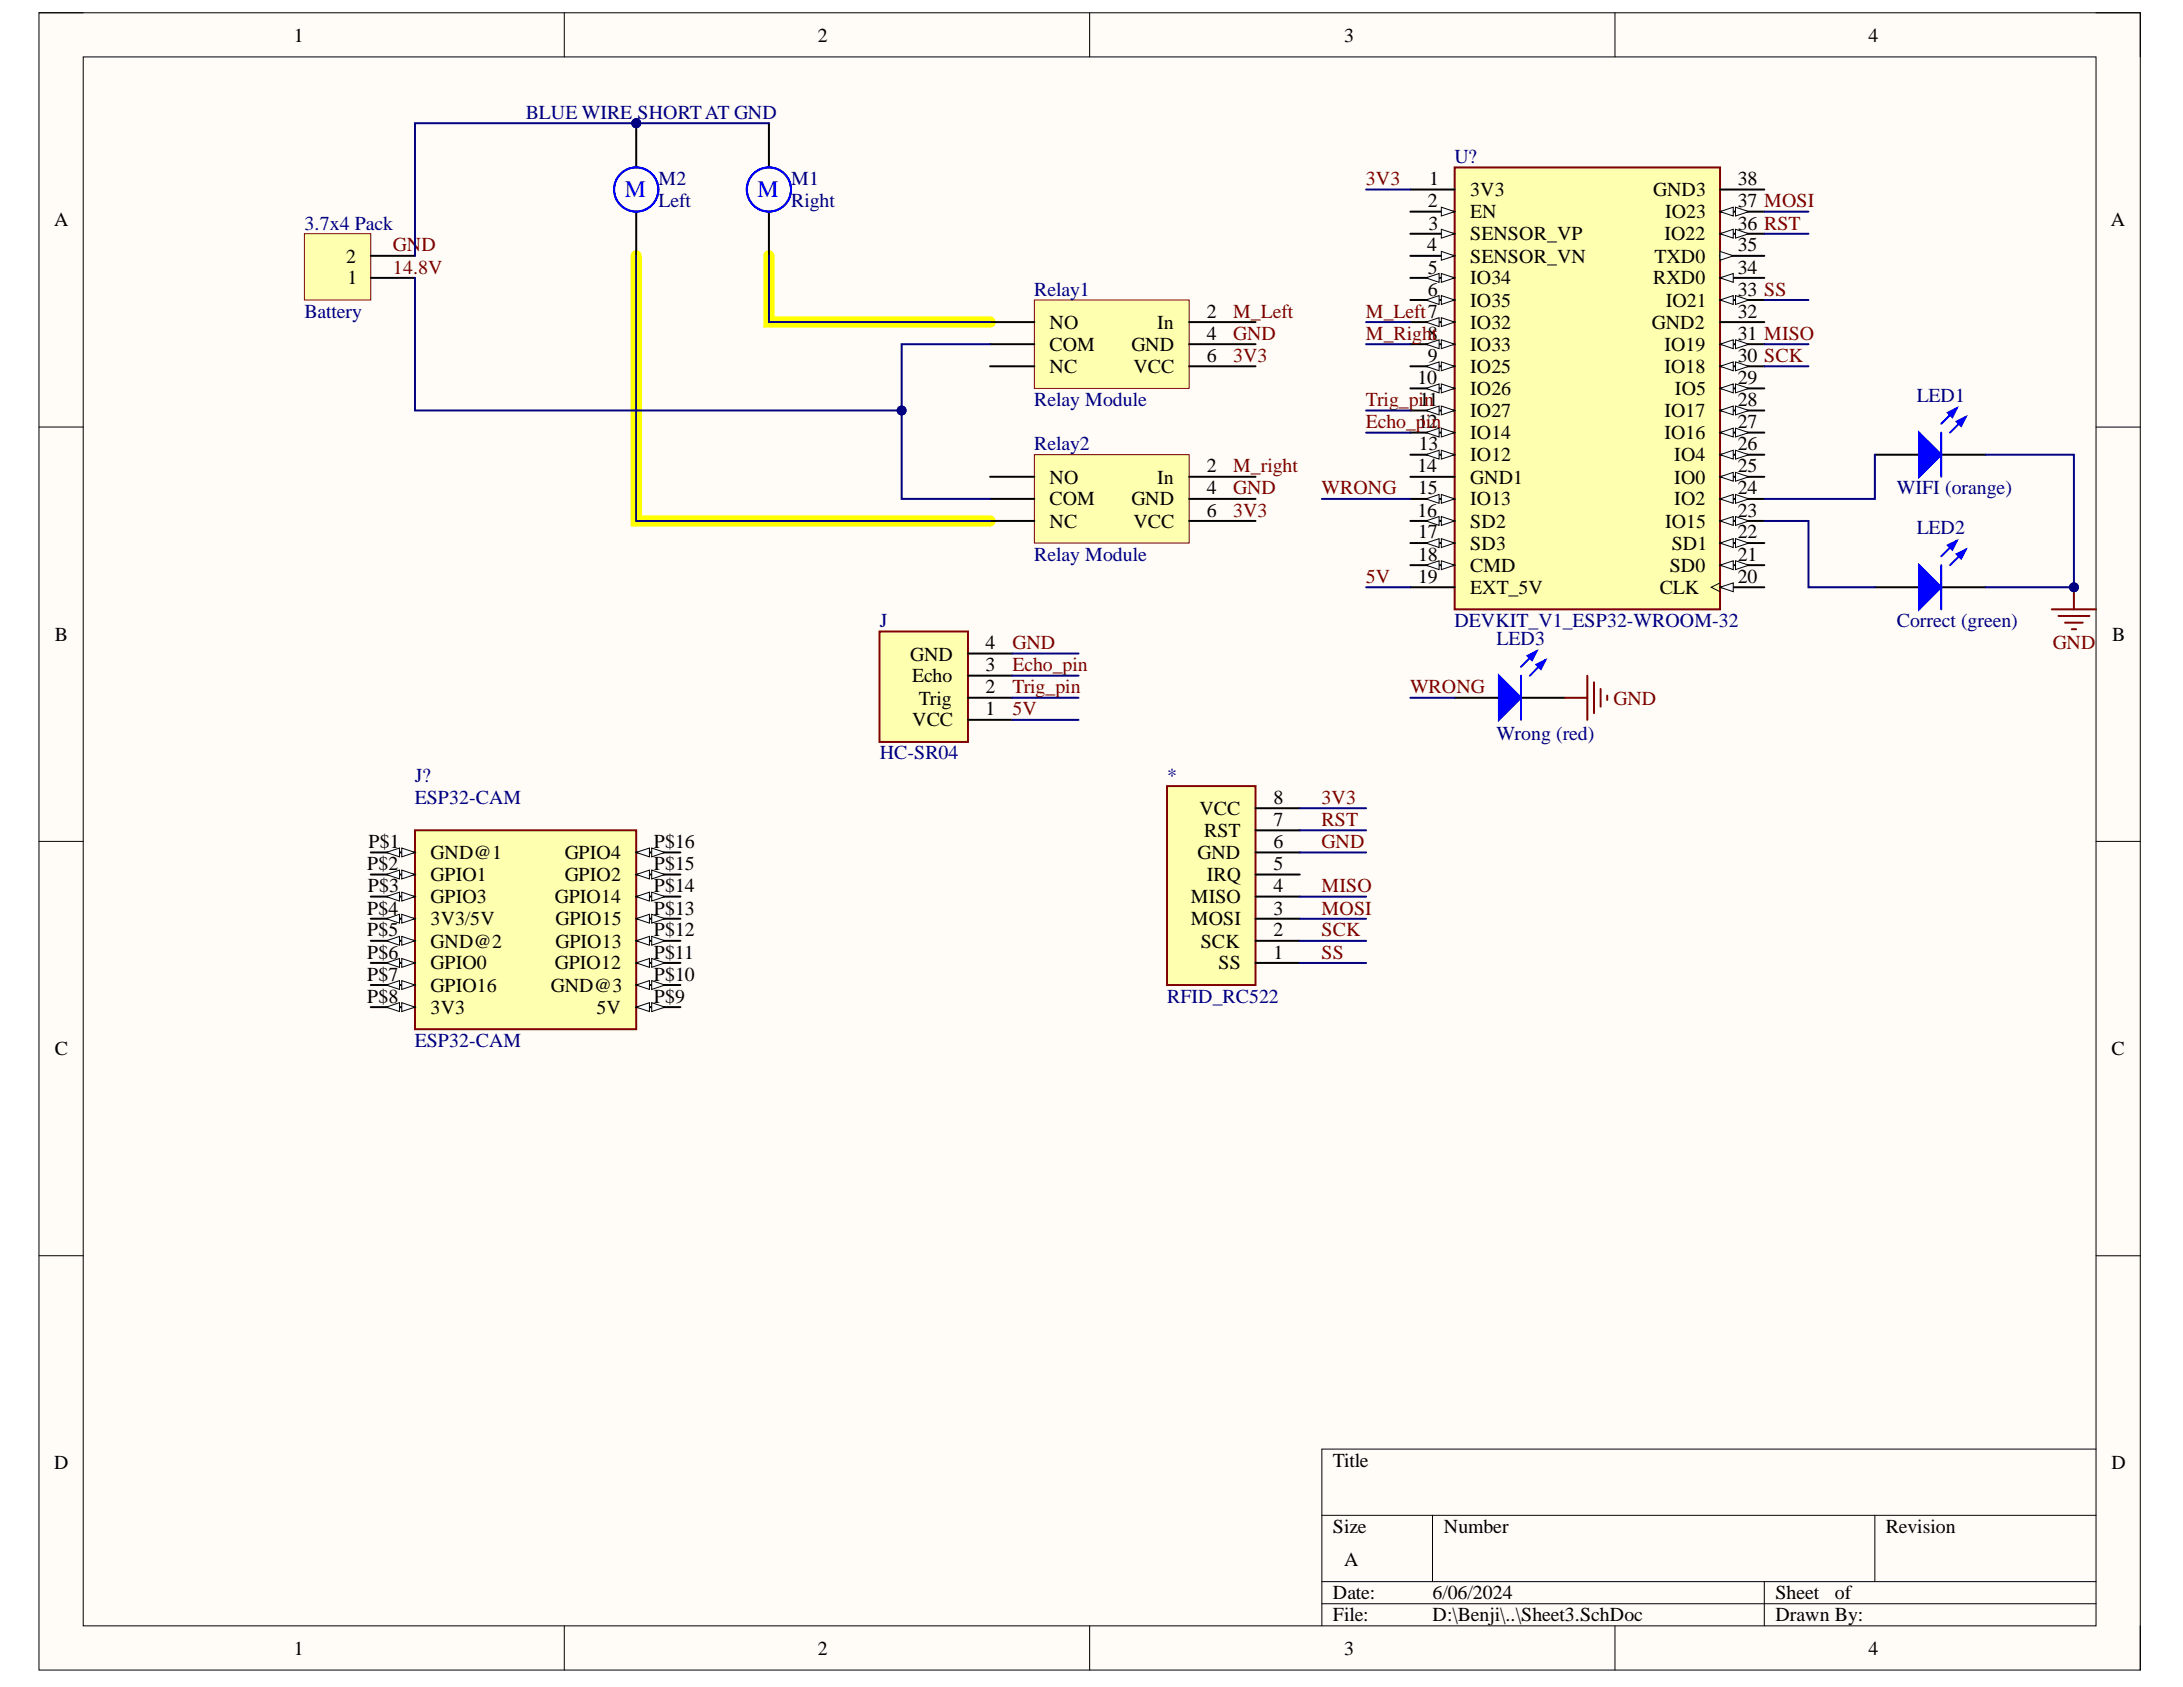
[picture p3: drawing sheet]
<svg xmlns="http://www.w3.org/2000/svg" width="279mm" height="216mm" viewBox="0 0 279 216" stroke-linecap="round" stroke-linejoin="round" font-family="sans-serif">
<defs><g id="words">
<g font-size="3" fill="#00f">
<text x="80" y="25.2">M</text>
<text x="97" y="25.2">M</text>
</g>
<g font-size="2.5">
<text x="37.6" y="5.3">1</text>
<text x="104.7" y="5.3">2</text>
<text x="172" y="5.3">3</text>
<text x="239.1" y="5.3">4</text>
<text x="182.9" y="23.7">1</text>
<text x="222.4" y="23.7">38</text>
<text x="6.9" y="29">A</text>
<text x="182.8" y="26.5">2</text>
<text x="182.8" y="29.4">3</text>
<text x="188.2" y="25.1">3V3</text>
<text x="188.2" y="28">EN</text>
<text x="211.6" y="25.1">GND3</text>
<text x="213.1" y="28">IO23</text>
<text x="222.4" y="26.5">37 MOSI</text>
<text x="222.4" y="29.4">36 RST</text>
<text x="270.2" y="29">A</text>
<text x="44.3" y="33.6">2</text>
<text x="182.7" y="32.2">4</text>
<text x="182.8" y="35">5</text>
<text x="188.2" y="30.7">SENSOR_VP</text>
<text x="188.2" y="33.6">SENSOR_VN</text>
<text x="211.8" y="33.6">TXD0</text>
<text x="213" y="30.7">IO22</text>
<text x="222.4" y="32.2">35</text>
<text x="222.4" y="35">34</text>
<text x="44.5" y="36.4">1</text>
<text x="154.4" y="40.7">2</text>
<text x="182.8" y="37.8">6</text>
<text x="188.2" y="36.4">IO34</text>
<text x="188.2" y="39.3">IO35</text>
<text x="211.6" y="36.4">RXD0</text>
<text x="213.2" y="39.3">IO21</text>
<text x="222.4" y="37.8">33 SS</text>
<text x="222.4" y="40.7">32</text>
<text x="134.3" y="42.1">NO</text>
<text x="134.3" y="47.7">NC</text>
<text x="134.3" y="44.9">COM</text>
<text x="144.8" y="44.9">GND</text>
<text x="145.1" y="47.7">VCC</text>
<text x="148.1" y="42.1">In</text>
<text x="154.4" y="46.4">6</text>
<text x="154.4" y="43.5">4</text>
<text x="182.8" y="43.5">8</text>
<text x="182.8" y="46.4">9</text>
<text x="188.2" y="42.1">IO32</text>
<text x="188.2" y="44.9">IO33</text>
<text x="188.2" y="47.7">IO25</text>
<text x="211.4" y="42.1">GND2</text>
<text x="213" y="44.9">IO19</text>
<text x="213" y="47.7">IO18</text>
<text x="222.4" y="43.5">31 MISO</text>
<text x="222.4" y="46.4">30 SCK</text>
<text x="181.4" y="49.1">10</text>
<text x="188.2" y="50.6">IO26</text>
<text x="188.2" y="53.4">IO27</text>
<text x="213" y="53.4">IO17</text>
<text x="214.4" y="50.6">IO5</text>
<text x="222.4" y="49.1">29</text>
<text x="222.4" y="51.9">28</text>
<text x="181.5" y="54.8">12</text>
<text x="181.6" y="57.6">13</text>
<text x="188.2" y="56.2">IO14</text>
<text x="188.2" y="59">IO12</text>
<text x="213" y="56.2">IO16</text>
<text x="214.3" y="59">IO4</text>
<text x="222.4" y="54.8">27</text>
<text x="222.4" y="57.6">26</text>
<text x="134.3" y="61.9">NO</text>
<text x="134.3" y="64.7">COM</text>
<text x="144.8" y="64.7">GND</text>
<text x="148.1" y="61.9">In</text>
<text x="154.4" y="63.3">4</text>
<text x="154.4" y="60.5">2</text>
<text x="181.4" y="60.5">14</text>
<text x="181.5" y="63.3">15</text>
<text x="188.2" y="61.9">GND1</text>
<text x="188.2" y="64.7">IO13</text>
<text x="214.3" y="61.9">IO0</text>
<text x="214.3" y="64.7">IO2</text>
<text x="222.4" y="60.5">25</text>
<text x="222.4" y="63.3">24</text>
<text x="134.3" y="67.6">NC</text>
<text x="145.1" y="67.6">VCC</text>
<text x="154.4" y="66.1">6</text>
<text x="181.4" y="66.1">16</text>
<text x="181.5" y="68.9">17</text>
<text x="181.5" y="71.8">18</text>
<text x="188.2" y="67.6">SD2</text>
<text x="188.2" y="70.3">SD3</text>
<text x="213.1" y="67.6">IO15</text>
<text x="214" y="70.3">SD1</text>
<text x="222.4" y="66.1">23</text>
<text x="222.4" y="68.9">22</text>
<text x="222.4" y="71.8">21</text>
<text x="181.5" y="74.6">19</text>
<text x="188.2" y="73.2">CMD</text>
<text x="188.2" y="76">EXT_5V</text>
<text x="212.4" y="76">CLK</text>
<text x="213.7" y="73.2">SD0</text>
<text x="222.4" y="74.6">20</text>
<text x="7" y="82">B</text>
<text x="126.1" y="83.1">4</text>
<text x="270.3" y="82">B</text>
<text x="116.5" y="84.5">GND</text>
<text x="116.7" y="87.3">Echo</text>
<text x="126.1" y="88.8">2</text>
<text x="126.1" y="85.9">3</text>
<text x="116.7" y="93">VCC</text>
<text x="117.6" y="90.2">Trig</text>
<text x="126.1" y="91.5">1</text>
<text x="153.5" y="104.3">VCC</text>
<text x="154.1" y="107.2">RST</text>
<text x="163" y="105.7">7</text>
<text x="163" y="102.9">8</text>
<text x="47" y="111.4">P$2</text>
<text x="47.2" y="108.5">P$1</text>
<text x="55.1" y="109.9">GND@1</text>
<text x="55.1" y="112.7">GPIO1</text>
<text x="72.3" y="109.9">GPIO4</text>
<text x="72.3" y="112.7">GPIO2</text>
<text x="83.7" y="108.5">P$16</text>
<text x="83.7" y="111.4">P$15</text>
<text x="153.3" y="109.9">GND</text>
<text x="154.4" y="112.7">IRQ</text>
<text x="163" y="111.4">5</text>
<text x="163" y="108.5">6</text>
<text x="47" y="117">P$4</text>
<text x="47" y="119.8">P$5</text>
<text x="47.1" y="114.2">P$3</text>
<text x="55.1" y="115.6">GPIO3</text>
<text x="55.1" y="118.4">3V3/5V</text>
<text x="71" y="115.6">GPIO14</text>
<text x="71.1" y="118.4">GPIO15</text>
<text x="83.7" y="114.2">P$14</text>
<text x="83.7" y="117">P$13</text>
<text x="83.7" y="119.8">P$12</text>
<text x="152.4" y="118.4">MOSI</text>
<text x="152.4" y="115.6">MISO</text>
<text x="163" y="119.8">2</text>
<text x="163" y="117">3</text>
<text x="163" y="114.2">4</text>
<text x="47" y="122.7">P$6</text>
<text x="47" y="125.5">P$7</text>
<text x="55.1" y="121.3">GND@2</text>
<text x="55.1" y="124.1">GPIO0</text>
<text x="71" y="124.1">GPIO12</text>
<text x="71.1" y="121.3">GPIO13</text>
<text x="83.7" y="122.7">P$11</text>
<text x="83.7" y="125.5">P$10</text>
<text x="153.7" y="121.3">SCK</text>
<text x="156" y="124.1">SS</text>
<text x="163" y="122.7">1</text>
<text x="47" y="128.4">P$8</text>
<text x="55.1" y="126.9">GPIO16</text>
<text x="55.1" y="129.7">3V3</text>
<text x="70.5" y="126.9">GND@3</text>
<text x="76.3" y="129.7">5V</text>
<text x="83.7" y="128.4">P$9</text>
<text x="7" y="135">C</text>
<text x="270.3" y="135">C</text>
<text x="6.9" y="188.1">D</text>
<text x="170.6" y="187.7">Title</text>
<text x="270.3" y="188.1">D</text>
<text x="170.6" y="196.2">Size</text>
<text x="184.8" y="196.2">Number</text>
<text x="241.3" y="196.2">Revision</text>
<text x="172" y="200.5">A</text>
<text x="170.6" y="204.7">Date:</text>
<text x="170.6" y="207.5">File:</text>
<text x="183.4" y="204.7">6/06/2024</text>
<text x="183.4" y="207.5">D:\Benji\..\Sheet3.SchDoc</text>
<text x="227.2" y="204.7">Sheet</text>
<text x="227.2" y="207.5">Drawn By:</text>
<text x="234.8" y="204.7">of</text>
<text x="37.6" y="211.8">1</text>
<text x="104.7" y="211.8">2</text>
<text x="172" y="211.8">3</text>
<text x="239.1" y="211.8">4</text>
</g>
<g font-size="2.5" fill="#000080">
<text x="67.3" y="15.2">BLUE WIRE SHORTAT GND</text>
<text x="84.3" y="23.7">M2</text>
<text x="101.3" y="23.7">M1</text>
<text x="186.1" y="20.9">U?</text>
<text x="39" y="29.4">3.7x4 Pack</text>
<text x="84.3" y="26.5">Left</text>
<text x="101.3" y="26.5">Right</text>
<text x="39" y="40.7">Battery</text>
<text x="132.4" y="37.8">Relay1</text>
<text x="132.4" y="51.9">Relay Module</text>
<text x="245.3" y="51.4">LED1</text>
<text x="132.4" y="57.6">Relay2</text>
<text x="242.8" y="63.3">WIFI (orange)</text>
<text x="132.4" y="71.8">Relay Module</text>
<text x="245.3" y="68.4">LED2</text>
<text x="112.6" y="80.2">J</text>
<text x="186.1" y="80.2">DEVKIT_V1_ESP32-WROOM-32</text>
<text x="191.6" y="82.5">LED3</text>
<text x="242.8" y="80.2">Correct (green)</text>
<text x="191.6" y="94.7">Wrong (red)</text>
<text x="53.1" y="100.1">J?</text>
<text x="112.6" y="97.2">HC-SR04</text>
<text x="149.4" y="100.1">*</text>
<text x="53.1" y="102.9">ESP32-CAM</text>
<text x="149.4" y="128.4">RFID_RC522</text>
<text x="53.1" y="134">ESP32-CAM</text>
</g>
<g font-size="2.5" fill="#800000">
<text x="174.8" y="23.7">3V3</text>
<text x="50.3" y="32.2">GND</text>
<text x="50.3" y="35">14.8V</text>
<text x="157.8" y="40.7">M_Left</text>
<text x="174.8" y="40.7">M_Left7</text>
<text x="157.8" y="43.5">GND</text>
<text x="157.8" y="46.4">3V3</text>
<text x="174.8" y="43.5">M_Right</text>
<text x="174.8" y="51.9">Trig_pi1n1</text>
<text x="174.8" y="54.8">Echo_pin</text>
<text x="157.8" y="63.3">GND</text>
<text x="157.8" y="60.5">M_right</text>
<text x="169.2" y="63.3">WRONG</text>
<text x="157.8" y="66.1">3V3</text>
<text x="174.8" y="74.6">5V</text>
<text x="129.6" y="83.1">GND</text>
<text x="262.7" y="83.1">GND</text>
<text x="129.6" y="88.8">Trig_pin</text>
<text x="129.6" y="85.9">Echo_pin</text>
<text x="180.5" y="88.8">WRONG</text>
<text x="129.6" y="91.5">5V</text>
<text x="206.5" y="90.2">GND</text>
<text x="169.2" y="102.9">3V3</text>
<text x="169.2" y="105.7">RST</text>
<text x="169.2" y="108.5">GND</text>
<text x="169.2" y="114.2">MISO</text>
<text x="169.2" y="117">MOSI</text>
<text x="169.2" y="119.8">SCK</text>
<text x="169.2" y="122.7">SS</text>
</g>
</g></defs>
<path d="M5 1.6h268.9v212.1h-268.9z" fill-rule="evenodd" fill="#fffcf8"/>
<path d="M5 1.6h268.9v212.1h-268.9z" fill="none" stroke="#000" stroke-width=".13"/>
<path d="M10.7 7.3h257.6v200.8h-257.6z" fill-rule="evenodd" fill="#fffcf8"/>
<g fill="none" stroke="#000" stroke-width=".13">
<path d="M5 1.6h5.7M10.7 7.3h257.6v200.8h-257.6zM72.2 1.6v5.7M139.5 1.6v5.7M206.7 1.6v5.7M268.3 1.6h5.6v5.7M5 54.7h5.7M268.3 54.7h5.6M5 107.7h5.7M268.3 107.7h5.6M5 160.7h5.7M268.3 160.7h5.6"/>
<path d="M169.2 193.9h99.1M183.3 193.9v8.5M240 193.9v8.5M268.3 185.5h-99.1v22.6M72.2 208.1v5.6M139.5 208.1v5.6M169.2 202.4h99.1M169.2 205.2h99.1M206.7 208.1v5.6M225.8 202.4v5.7M273.9 208.1v5.6"/>
</g>
<path d="M81.4 32.7v34h45.3M98.4 32.7v8.5h28.3" fill="none" stroke="#ff0" stroke-width="1.4"/>
<path d="M53.1 106.3h28.3v25.4h-28.3z" fill-rule="evenodd" fill="#ffffb0"/>
<path d="M53.1 106.3h28.3v25.4h-28.3z" fill="none" stroke="#800000" stroke-width=".25"/>
<path d="M47.5 109.1h5.6" fill="none" stroke="#000" stroke-width=".25"/>
<path d="M51.4 108.5l1.7 .6-1.7 .6z" fill="#f8fcff"/>
<path d="M51.4 108.5l1.7 .6-1.7 .6z" fill="none" stroke="#000" stroke-width=".13"/>
<path d="M49.4 109.1l1.7-.6v1.2z" fill="#f8fcff"/>
<path d="M49.4 109.1l1.7-.6v1.2z" fill="none" stroke="#000" stroke-width=".13"/>
<path d="M47.5 111.9h5.6" fill="none" stroke="#000" stroke-width=".25"/>
<path d="M51.4 111.4l1.7 .5-1.7 .6z" fill="#f8fcff"/>
<path d="M51.4 111.4l1.7 .5-1.7 .6z" fill="none" stroke="#000" stroke-width=".13"/>
<path d="M49.4 111.9l1.7-.5v1.1z" fill="#f8fcff"/>
<path d="M49.4 111.9l1.7-.5v1.1z" fill="none" stroke="#000" stroke-width=".13"/>
<path d="M47.5 114.7h5.6" fill="none" stroke="#000" stroke-width=".25"/>
<path d="M51.4 114.2l1.7 .5-1.7 .6z" fill="#f8fcff"/>
<path d="M51.4 114.2l1.7 .5-1.7 .6z" fill="none" stroke="#000" stroke-width=".13"/>
<path d="M49.4 114.7l1.7-.5v1.1z" fill="#f8fcff"/>
<path d="M49.4 114.7l1.7-.5v1.1z" fill="none" stroke="#000" stroke-width=".13"/>
<path d="M47.5 117.6h5.6" fill="none" stroke="#000" stroke-width=".25"/>
<path d="M51.4 117l1.7 .6-1.7 .5z" fill="#f8fcff"/>
<path d="M51.4 117l1.7 .6-1.7 .5z" fill="none" stroke="#000" stroke-width=".13"/>
<path d="M49.4 117.6l1.7-.6v1.1z" fill="#f8fcff"/>
<path d="M49.4 117.6l1.7-.6v1.1z" fill="none" stroke="#000" stroke-width=".13"/>
<path d="M47.5 120.4h5.6" fill="none" stroke="#000" stroke-width=".25"/>
<path d="M51.4 119.8l1.7 .6-1.7 .6z" fill="#f8fcff"/>
<path d="M51.4 119.8l1.7 .6-1.7 .6z" fill="none" stroke="#000" stroke-width=".13"/>
<path d="M49.4 120.4l1.7-.6v1.2z" fill="#f8fcff"/>
<path d="M49.4 120.4l1.7-.6v1.2z" fill="none" stroke="#000" stroke-width=".13"/>
<path d="M47.5 123.2h5.6" fill="none" stroke="#000" stroke-width=".25"/>
<path d="M51.4 122.7l1.7 .5-1.7 .6z" fill="#f8fcff"/>
<path d="M51.4 122.7l1.7 .5-1.7 .6z" fill="none" stroke="#000" stroke-width=".13"/>
<path d="M49.4 123.2l1.7-.5v1.1z" fill="#f8fcff"/>
<path d="M49.4 123.2l1.7-.5v1.1z" fill="none" stroke="#000" stroke-width=".13"/>
<path d="M47.5 126.1h5.6" fill="none" stroke="#000" stroke-width=".25"/>
<path d="M51.4 125.5l1.7 .6-1.7 .5z" fill="#f8fcff"/>
<path d="M51.4 125.5l1.7 .6-1.7 .5z" fill="none" stroke="#000" stroke-width=".13"/>
<path d="M49.4 126.1l1.7-.6v1.1z" fill="#f8fcff"/>
<path d="M49.4 126.1l1.7-.6v1.1z" fill="none" stroke="#000" stroke-width=".13"/>
<path d="M47.5 128.9h5.6" fill="none" stroke="#000" stroke-width=".25"/>
<path d="M51.4 128.3l1.7 .6-1.7 .6z" fill="#f8fcff"/>
<path d="M51.4 128.3l1.7 .6-1.7 .6z" fill="none" stroke="#000" stroke-width=".13"/>
<path d="M49.4 128.9l1.7-.6v1.2z" fill="#f8fcff"/>
<path d="M49.4 128.9l1.7-.6v1.2z" fill="none" stroke="#000" stroke-width=".13"/>
<path d="M81.4 109.1h5.7" fill="none" stroke="#000" stroke-width=".25"/>
<path d="M81.4 109.1l1.7-.6v1.2z" fill="#f8fcff"/>
<path d="M81.4 109.1l1.7-.6v1.2z" fill="none" stroke="#000" stroke-width=".13"/>
<path d="M83.4 108.5l1.7 .6-1.7 .6z" fill="#f8fcff"/>
<path d="M83.4 108.5l1.7 .6-1.7 .6z" fill="none" stroke="#000" stroke-width=".13"/>
<path d="M81.4 111.9h5.7" fill="none" stroke="#000" stroke-width=".25"/>
<path d="M81.4 111.9l1.7-.5v1.1z" fill="#f8fcff"/>
<path d="M81.4 111.9l1.7-.5v1.1z" fill="none" stroke="#000" stroke-width=".13"/>
<path d="M83.4 111.4l1.7 .5-1.7 .6z" fill="#f8fcff"/>
<path d="M83.4 111.4l1.7 .5-1.7 .6z" fill="none" stroke="#000" stroke-width=".13"/>
<path d="M81.4 114.7h5.7" fill="none" stroke="#000" stroke-width=".25"/>
<path d="M81.4 114.7l1.7-.5v1.1z" fill="#f8fcff"/>
<path d="M81.4 114.7l1.7-.5v1.1z" fill="none" stroke="#000" stroke-width=".13"/>
<path d="M83.4 114.2l1.7 .5-1.7 .6z" fill="#f8fcff"/>
<path d="M83.4 114.2l1.7 .5-1.7 .6z" fill="none" stroke="#000" stroke-width=".13"/>
<path d="M81.4 117.6h5.7" fill="none" stroke="#000" stroke-width=".25"/>
<path d="M81.4 117.6l1.7-.6v1.1z" fill="#f8fcff"/>
<path d="M81.4 117.6l1.7-.6v1.1z" fill="none" stroke="#000" stroke-width=".13"/>
<path d="M83.4 117l1.7 .6-1.7 .5z" fill="#f8fcff"/>
<path d="M83.4 117l1.7 .6-1.7 .5z" fill="none" stroke="#000" stroke-width=".13"/>
<path d="M81.4 120.4h5.7" fill="none" stroke="#000" stroke-width=".25"/>
<path d="M81.4 120.4l1.7-.6v1.2z" fill="#f8fcff"/>
<path d="M81.4 120.4l1.7-.6v1.2z" fill="none" stroke="#000" stroke-width=".13"/>
<path d="M83.4 119.8l1.7 .6-1.7 .6z" fill="#f8fcff"/>
<path d="M83.4 119.8l1.7 .6-1.7 .6z" fill="none" stroke="#000" stroke-width=".13"/>
<path d="M81.4 123.2h5.7" fill="none" stroke="#000" stroke-width=".25"/>
<path d="M81.4 123.2l1.7-.5v1.1z" fill="#f8fcff"/>
<path d="M81.4 123.2l1.7-.5v1.1z" fill="none" stroke="#000" stroke-width=".13"/>
<path d="M83.4 122.7l1.7 .5-1.7 .6z" fill="#f8fcff"/>
<path d="M83.4 122.7l1.7 .5-1.7 .6z" fill="none" stroke="#000" stroke-width=".13"/>
<path d="M81.4 126.1h5.7" fill="none" stroke="#000" stroke-width=".25"/>
<path d="M81.4 126.1l1.7-.6v1.1z" fill="#f8fcff"/>
<path d="M81.4 126.1l1.7-.6v1.1z" fill="none" stroke="#000" stroke-width=".13"/>
<path d="M83.4 125.5l1.7 .6-1.7 .5z" fill="#f8fcff"/>
<path d="M83.4 125.5l1.7 .6-1.7 .5z" fill="none" stroke="#000" stroke-width=".13"/>
<path d="M81.4 128.9h5.7" fill="none" stroke="#000" stroke-width=".25"/>
<path d="M81.4 128.9l1.7-.6v1.2z" fill="#f8fcff"/>
<path d="M81.4 128.9l1.7-.6v1.2z" fill="none" stroke="#000" stroke-width=".13"/>
<path d="M83.4 128.3l1.7 .6-1.7 .6z" fill="#f8fcff"/>
<path d="M83.4 128.3l1.7 .6-1.7 .6z" fill="none" stroke="#000" stroke-width=".13"/>
<path d="M132.4 38.4h19.8v11.3h-19.8z" fill-rule="evenodd" fill="#ffffb0"/>
<path d="M132.4 38.4h19.8v11.3h-19.8z" fill="none" stroke="#800000" stroke-width=".13"/>
<path d="M126.7 41.2h5.7M126.7 46.9h5.7M126.7 44h5.7M152.2 41.2h8.5M152.2 46.9h8.5M152.2 44h8.5" fill="none" stroke="#000" stroke-width=".25"/>
<path d="M132.4 58.2h19.8v11.3h-19.8z" fill-rule="evenodd" fill="#ffffb0"/>
<path d="M132.4 58.2h19.8v11.3h-19.8z" fill="none" stroke="#800000" stroke-width=".13"/>
<path d="M126.7 61h5.7M126.7 66.7h5.7M126.7 63.8h5.7M152.2 61h8.5M152.2 66.7h8.5M152.2 63.8h8.5" fill="none" stroke="#000" stroke-width=".25"/>
<path d="M39 29.9h8.5v8.5h-8.5z" fill-rule="evenodd" fill="#ffffb0"/>
<path d="M39 29.9h8.5v8.5h-8.5z" fill="none" stroke="#800000" stroke-width=".13"/>
<path d="M47.5 35.6h5.6M47.5 32.7h5.6" fill="none" stroke="#000" stroke-width=".25"/>
<circle cx="81.4" cy="15.8" r=".57" fill="#000080"/>
<circle cx="81.4" cy="15.8" r=".57" fill="none" stroke="#000080" stroke-width=".13"/>
<path d="M81.4 15.8v5.6" fill="none" stroke="#000" stroke-width=".25"/>
<circle cx="81.4" cy="15.8" r=".57" fill="#000080"/>
<circle cx="81.4" cy="15.8" r=".57" fill="none" stroke="#000080" stroke-width=".13"/>
<path d="M98.4 15.8v5.6M81.4 27.1v5.6M98.4 27.1v5.6" fill="none" stroke="#000" stroke-width=".25"/>
<g fill="none" stroke="#00f" stroke-width=".25">
<circle cx="81.4" cy="24.3" r="2.83"/>
<circle cx="98.4" cy="24.3" r="2.83"/>
</g>
<path d="M186.2 21.4h33.9v56.6h-33.9z" fill-rule="evenodd" fill="#ffffb0"/>
<path d="M186.2 21.4h33.9v56.6h-33.9z" fill="none" stroke="#800000" stroke-width=".25"/>
<path d="M180.5 24.3h5.7M180.5 27.1h5.7" fill="none" stroke="#000" stroke-width=".25"/>
<path d="M184.5 26.5l1.7 .6-1.7 .5z" fill="#f8fcff"/>
<path d="M184.5 26.5l1.7 .6-1.7 .5z" fill="none" stroke="#000" stroke-width=".13"/>
<path d="M180.5 29.9h5.7" fill="none" stroke="#000" stroke-width=".25"/>
<path d="M184.5 29.3l1.7 .6-1.7 .6z" fill="#f8fcff"/>
<path d="M184.5 29.3l1.7 .6-1.7 .6z" fill="none" stroke="#000" stroke-width=".13"/>
<path d="M180.5 32.7h5.7" fill="none" stroke="#000" stroke-width=".25"/>
<path d="M184.5 32.2l1.7 .5-1.7 .6z" fill="#f8fcff"/>
<path d="M184.5 32.2l1.7 .5-1.7 .6z" fill="none" stroke="#000" stroke-width=".13"/>
<path d="M180.5 35.6h5.7" fill="none" stroke="#000" stroke-width=".25"/>
<path d="M184.5 35l1.7 .6-1.7 .5z" fill="#f8fcff"/>
<path d="M184.5 35l1.7 .6-1.7 .5z" fill="none" stroke="#000" stroke-width=".13"/>
<path d="M182.5 35.6l1.7-.6v1.1z" fill="#f8fcff"/>
<path d="M182.5 35.6l1.7-.6v1.1z" fill="none" stroke="#000" stroke-width=".13"/>
<path d="M180.5 38.4h5.7" fill="none" stroke="#000" stroke-width=".25"/>
<path d="M184.5 37.8l1.7 .6-1.7 .6z" fill="#f8fcff"/>
<path d="M184.5 37.8l1.7 .6-1.7 .6z" fill="none" stroke="#000" stroke-width=".13"/>
<path d="M182.5 38.4l1.7-.6v1.2z" fill="#f8fcff"/>
<path d="M182.5 38.4l1.7-.6v1.2z" fill="none" stroke="#000" stroke-width=".13"/>
<path d="M180.5 41.2h5.7" fill="none" stroke="#000" stroke-width=".25"/>
<path d="M184.5 40.7l1.7 .5-1.7 .6z" fill="#f8fcff"/>
<path d="M184.5 40.7l1.7 .5-1.7 .6z" fill="none" stroke="#000" stroke-width=".13"/>
<path d="M182.5 41.2l1.7-.5v1.1z" fill="#f8fcff"/>
<path d="M182.5 41.2l1.7-.5v1.1z" fill="none" stroke="#000" stroke-width=".13"/>
<path d="M180.5 44h5.7" fill="none" stroke="#000" stroke-width=".25"/>
<path d="M184.5 43.5l1.7 .5-1.7 .6z" fill="#f8fcff"/>
<path d="M184.5 43.5l1.7 .5-1.7 .6z" fill="none" stroke="#000" stroke-width=".13"/>
<path d="M182.5 44l1.7-.5v1.1z" fill="#f8fcff"/>
<path d="M182.5 44l1.7-.5v1.1z" fill="none" stroke="#000" stroke-width=".13"/>
<path d="M180.5 46.9h5.7" fill="none" stroke="#000" stroke-width=".25"/>
<path d="M184.5 46.3l1.7 .6-1.7 .5z" fill="#f8fcff"/>
<path d="M184.5 46.3l1.7 .6-1.7 .5z" fill="none" stroke="#000" stroke-width=".13"/>
<path d="M182.5 46.9l1.7-.6v1.1z" fill="#f8fcff"/>
<path d="M182.5 46.9l1.7-.6v1.1z" fill="none" stroke="#000" stroke-width=".13"/>
<path d="M180.5 49.7h5.7" fill="none" stroke="#000" stroke-width=".25"/>
<path d="M184.5 49.1l1.7 .6-1.7 .6z" fill="#f8fcff"/>
<path d="M184.5 49.1l1.7 .6-1.7 .6z" fill="none" stroke="#000" stroke-width=".13"/>
<path d="M182.5 49.7l1.7-.6v1.2z" fill="#f8fcff"/>
<path d="M182.5 49.7l1.7-.6v1.2z" fill="none" stroke="#000" stroke-width=".13"/>
<path d="M180.5 52.5h5.7" fill="none" stroke="#000" stroke-width=".25"/>
<path d="M184.5 52l1.7 .5-1.7 .6z" fill="#f8fcff"/>
<path d="M184.5 52l1.7 .5-1.7 .6z" fill="none" stroke="#000" stroke-width=".13"/>
<path d="M182.5 52.5l1.7-.5v1.1z" fill="#f8fcff"/>
<path d="M182.5 52.5l1.7-.5v1.1z" fill="none" stroke="#000" stroke-width=".13"/>
<path d="M180.5 55.4h5.7" fill="none" stroke="#000" stroke-width=".25"/>
<path d="M184.5 54.8l1.7 .6-1.7 .5z" fill="#f8fcff"/>
<path d="M184.5 54.8l1.7 .6-1.7 .5z" fill="none" stroke="#000" stroke-width=".13"/>
<path d="M182.5 55.4l1.7-.6v1.1z" fill="#f8fcff"/>
<path d="M182.5 55.4l1.7-.6v1.1z" fill="none" stroke="#000" stroke-width=".13"/>
<path d="M180.5 58.2h5.7" fill="none" stroke="#000" stroke-width=".25"/>
<path d="M184.5 57.6l1.7 .6-1.7 .6z" fill="#f8fcff"/>
<path d="M184.5 57.6l1.7 .6-1.7 .6z" fill="none" stroke="#000" stroke-width=".13"/>
<path d="M182.5 58.2l1.7-.6v1.2z" fill="#f8fcff"/>
<path d="M182.5 58.2l1.7-.6v1.2z" fill="none" stroke="#000" stroke-width=".13"/>
<path d="M180.5 61h5.7M180.5 63.9h5.7" fill="none" stroke="#000" stroke-width=".25"/>
<path d="M184.5 63.3l1.7 .6-1.7 .5z" fill="#f8fcff"/>
<path d="M184.5 63.3l1.7 .6-1.7 .5z" fill="none" stroke="#000" stroke-width=".13"/>
<path d="M182.5 63.9l1.7-.6v1.1z" fill="#f8fcff"/>
<path d="M182.5 63.9l1.7-.6v1.1z" fill="none" stroke="#000" stroke-width=".13"/>
<path d="M180.5 66.7h5.7" fill="none" stroke="#000" stroke-width=".25"/>
<path d="M184.5 66.1l1.7 .6-1.7 .5z" fill="#f8fcff"/>
<path d="M184.5 66.1l1.7 .6-1.7 .5z" fill="none" stroke="#000" stroke-width=".13"/>
<path d="M182.5 66.7l1.7-.6v1.1z" fill="#f8fcff"/>
<path d="M182.5 66.7l1.7-.6v1.1z" fill="none" stroke="#000" stroke-width=".13"/>
<path d="M180.5 69.5h5.7" fill="none" stroke="#000" stroke-width=".25"/>
<path d="M184.5 68.9l1.7 .6-1.7 .6z" fill="#f8fcff"/>
<path d="M184.5 68.9l1.7 .6-1.7 .6z" fill="none" stroke="#000" stroke-width=".13"/>
<path d="M182.5 69.5l1.7-.6v1.2z" fill="#f8fcff"/>
<path d="M182.5 69.5l1.7-.6v1.2z" fill="none" stroke="#000" stroke-width=".13"/>
<path d="M180.5 72.3h5.7" fill="none" stroke="#000" stroke-width=".25"/>
<path d="M184.5 71.8l1.7 .5-1.7 .6z" fill="#f8fcff"/>
<path d="M184.5 71.8l1.7 .5-1.7 .6z" fill="none" stroke="#000" stroke-width=".13"/>
<path d="M182.5 72.3l1.7-.5v1.1z" fill="#f8fcff"/>
<path d="M182.5 72.3l1.7-.5v1.1z" fill="none" stroke="#000" stroke-width=".13"/>
<path d="M220.1 24.3h5.7M220.1 27.1h5.7M180.5 75.2h5.7" fill="none" stroke="#000" stroke-width=".25"/>
<path d="M220.1 27.1l1.7-.6v1.1z" fill="#f8fcff"/>
<path d="M220.1 27.1l1.7-.6v1.1z" fill="none" stroke="#000" stroke-width=".13"/>
<path d="M222.1 26.5l1.7 .6-1.7 .5z" fill="#f8fcff"/>
<path d="M222.1 26.5l1.7 .6-1.7 .5z" fill="none" stroke="#000" stroke-width=".13"/>
<path d="M220.1 29.9h5.7" fill="none" stroke="#000" stroke-width=".25"/>
<path d="M220.1 29.9l1.7-.6v1.2z" fill="#f8fcff"/>
<path d="M220.1 29.9l1.7-.6v1.2z" fill="none" stroke="#000" stroke-width=".13"/>
<path d="M222.1 29.3l1.7 .6-1.7 .6z" fill="#f8fcff"/>
<path d="M222.1 29.3l1.7 .6-1.7 .6z" fill="none" stroke="#000" stroke-width=".13"/>
<path d="M220.1 32.7h5.7" fill="none" stroke="#000" stroke-width=".25"/>
<path d="M220.1 32.2l1.7 .5-1.7 .6z" fill="#f8fcff"/>
<path d="M220.1 32.2l1.7 .5-1.7 .6z" fill="none" stroke="#000" stroke-width=".13"/>
<path d="M220.1 35.6h5.7" fill="none" stroke="#000" stroke-width=".25"/>
<path d="M220.1 35.6l1.7-.6v1.1z" fill="#f8fcff"/>
<path d="M220.1 35.6l1.7-.6v1.1z" fill="none" stroke="#000" stroke-width=".13"/>
<path d="M220.1 38.4h5.7" fill="none" stroke="#000" stroke-width=".25"/>
<path d="M220.1 38.4l1.7-.6v1.2z" fill="#f8fcff"/>
<path d="M220.1 38.4l1.7-.6v1.2z" fill="none" stroke="#000" stroke-width=".13"/>
<path d="M222.1 37.8l1.7 .6-1.7 .6z" fill="#f8fcff"/>
<path d="M222.1 37.8l1.7 .6-1.7 .6z" fill="none" stroke="#000" stroke-width=".13"/>
<path d="M220.1 41.2h5.7M220.1 44h5.7" fill="none" stroke="#000" stroke-width=".25"/>
<path d="M220.1 44l1.7-.5v1.1z" fill="#f8fcff"/>
<path d="M220.1 44l1.7-.5v1.1z" fill="none" stroke="#000" stroke-width=".13"/>
<path d="M222.1 43.5l1.7 .5-1.7 .6z" fill="#f8fcff"/>
<path d="M222.1 43.5l1.7 .5-1.7 .6z" fill="none" stroke="#000" stroke-width=".13"/>
<path d="M220.1 46.9h5.7" fill="none" stroke="#000" stroke-width=".25"/>
<path d="M220.1 46.9l1.7-.6v1.1z" fill="#f8fcff"/>
<path d="M220.1 46.9l1.7-.6v1.1z" fill="none" stroke="#000" stroke-width=".13"/>
<path d="M222.1 46.3l1.7 .6-1.7 .5z" fill="#f8fcff"/>
<path d="M222.1 46.3l1.7 .6-1.7 .5z" fill="none" stroke="#000" stroke-width=".13"/>
<path d="M220.1 49.7h5.7" fill="none" stroke="#000" stroke-width=".25"/>
<path d="M220.1 49.7l1.7-.6v1.2z" fill="#f8fcff"/>
<path d="M220.1 49.7l1.7-.6v1.2z" fill="none" stroke="#000" stroke-width=".13"/>
<path d="M222.1 49.1l1.7 .6-1.7 .6z" fill="#f8fcff"/>
<path d="M222.1 49.1l1.7 .6-1.7 .6z" fill="none" stroke="#000" stroke-width=".13"/>
<path d="M220.1 52.5h5.7" fill="none" stroke="#000" stroke-width=".25"/>
<path d="M220.1 52.5l1.7-.5v1.1z" fill="#f8fcff"/>
<path d="M220.1 52.5l1.7-.5v1.1z" fill="none" stroke="#000" stroke-width=".13"/>
<path d="M222.1 52l1.7 .5-1.7 .6z" fill="#f8fcff"/>
<path d="M222.1 52l1.7 .5-1.7 .6z" fill="none" stroke="#000" stroke-width=".13"/>
<path d="M220.1 55.4h5.7" fill="none" stroke="#000" stroke-width=".25"/>
<path d="M220.1 55.4l1.7-.6v1.1z" fill="#f8fcff"/>
<path d="M220.1 55.4l1.7-.6v1.1z" fill="none" stroke="#000" stroke-width=".13"/>
<path d="M222.1 54.8l1.7 .6-1.7 .5z" fill="#f8fcff"/>
<path d="M222.1 54.8l1.7 .6-1.7 .5z" fill="none" stroke="#000" stroke-width=".13"/>
<path d="M220.1 58.2h5.7" fill="none" stroke="#000" stroke-width=".25"/>
<path d="M220.1 58.2l1.7-.6v1.2z" fill="#f8fcff"/>
<path d="M220.1 58.2l1.7-.6v1.2z" fill="none" stroke="#000" stroke-width=".13"/>
<path d="M222.1 57.6l1.7 .6-1.7 .6z" fill="#f8fcff"/>
<path d="M222.1 57.6l1.7 .6-1.7 .6z" fill="none" stroke="#000" stroke-width=".13"/>
<path d="M220.1 61h5.7" fill="none" stroke="#000" stroke-width=".25"/>
<path d="M220.1 61l1.7-.5v1.1z" fill="#f8fcff"/>
<path d="M220.1 61l1.7-.5v1.1z" fill="none" stroke="#000" stroke-width=".13"/>
<path d="M222.1 60.5l1.7 .5-1.7 .6z" fill="#f8fcff"/>
<path d="M222.1 60.5l1.7 .5-1.7 .6z" fill="none" stroke="#000" stroke-width=".13"/>
<path d="M220.1 63.9h5.7" fill="none" stroke="#000" stroke-width=".25"/>
<path d="M220.1 63.9l1.7-.6v1.1z" fill="#f8fcff"/>
<path d="M220.1 63.9l1.7-.6v1.1z" fill="none" stroke="#000" stroke-width=".13"/>
<path d="M222.1 63.3l1.7 .6-1.7 .5z" fill="#f8fcff"/>
<path d="M222.1 63.3l1.7 .6-1.7 .5z" fill="none" stroke="#000" stroke-width=".13"/>
<path d="M220.1 66.7h5.7" fill="none" stroke="#000" stroke-width=".25"/>
<path d="M220.1 66.7l1.7-.6v1.1z" fill="#f8fcff"/>
<path d="M220.1 66.7l1.7-.6v1.1z" fill="none" stroke="#000" stroke-width=".13"/>
<path d="M222.1 66.1l1.7 .6-1.7 .5z" fill="#f8fcff"/>
<path d="M222.1 66.1l1.7 .6-1.7 .5z" fill="none" stroke="#000" stroke-width=".13"/>
<path d="M220.1 69.5h5.7" fill="none" stroke="#000" stroke-width=".25"/>
<path d="M220.1 69.5l1.7-.6v1.2z" fill="#f8fcff"/>
<path d="M220.1 69.5l1.7-.6v1.2z" fill="none" stroke="#000" stroke-width=".13"/>
<path d="M222.1 68.9l1.7 .6-1.7 .6z" fill="#f8fcff"/>
<path d="M222.1 68.9l1.7 .6-1.7 .6z" fill="none" stroke="#000" stroke-width=".13"/>
<path d="M220.1 72.3h5.7" fill="none" stroke="#000" stroke-width=".25"/>
<path d="M220.1 72.3l1.7-.5v1.1z" fill="#f8fcff"/>
<path d="M220.1 72.3l1.7-.5v1.1z" fill="none" stroke="#000" stroke-width=".13"/>
<path d="M222.1 71.8l1.7 .5-1.7 .6z" fill="#f8fcff"/>
<path d="M222.1 71.8l1.7 .5-1.7 .6z" fill="none" stroke="#000" stroke-width=".13"/>
<path d="M220.1 75.2h5.7" fill="none" stroke="#000" stroke-width=".25"/>
<path d="M220.1 75.2l1.7-.6v1.1z" fill="#f8fcff"/>
<path d="M220.1 75.2l1.7-.6v1.1zM220.1 74.6l-1.1 .6 1.1 .5" fill="none" stroke="#000" stroke-width=".13"/>
<path d="M240 58.2h5.6M248.5 58.2h5.6" fill="none" stroke="#000" stroke-width=".25"/>
<path d="M245.6 55.4l2.9 2.8-2.9 2.8z" fill="#00f"/>
<path d="M245.6 55.4l2.9 2.8-2.9 2.8zM250.4 52.3l-1.9 1.9M251.6 53.4l-2 2" fill="none" stroke="#00f" stroke-width=".25"/>
<path d="M250.4 54l1.2-.6-.6 1.1z" fill="#00f"/>
<path d="M250.4 54l1.2-.6-.6 1.1z" fill="none" stroke="#00f" stroke-width=".25"/>
<path d="M249.3 52.8l1.1-.5-.5 1.1z" fill="#00f"/>
<path d="M248.5 55.4v5.6M249.3 52.8l1.1-.5-.5 1.1z" fill="none" stroke="#00f" stroke-width=".25"/>
<path d="M240 75.2h5.6M248.5 75.2h5.6" fill="none" stroke="#000" stroke-width=".25"/>
<path d="M245.6 72.3l2.9 2.9-2.9 2.8z" fill="#00f"/>
<path d="M245.6 72.3l2.9 2.9-2.9 2.8zM250.4 69.2l-1.9 2M251.6 70.4l-2 1.9" fill="none" stroke="#00f" stroke-width=".25"/>
<path d="M250.4 70.9l1.2-.5-.6 1.1z" fill="#00f"/>
<path d="M250.4 70.9l1.2-.5-.6 1.1z" fill="none" stroke="#00f" stroke-width=".25"/>
<path d="M249.3 69.8l1.1-.6-.5 1.2z" fill="#00f"/>
<path d="M248.5 72.3v5.7M249.3 69.8l1.1-.6-.5 1.2z" fill="none" stroke="#00f" stroke-width=".25"/>
<path d="M186.2 89.3h5.6M194.7 89.3h5.6" fill="none" stroke="#000" stroke-width=".25"/>
<path d="M191.8 86.5l2.9 2.8-2.9 2.8z" fill="#00f"/>
<path d="M191.8 86.5l2.9 2.8-2.9 2.8zM196.6 83.4l-1.9 1.9M197.8 84.5l-2 2" fill="none" stroke="#00f" stroke-width=".25"/>
<path d="M196.6 85.1l1.2-.6-.6 1.1z" fill="#00f"/>
<path d="M196.6 85.1l1.2-.6-.6 1.1z" fill="none" stroke="#00f" stroke-width=".25"/>
<path d="M195.5 83.9l1.1-.5-.5 1.1z" fill="#00f"/>
<path d="M194.7 86.5v5.6M195.5 83.9l1.1-.5-.5 1.1z" fill="none" stroke="#00f" stroke-width=".25"/>
<path d="M262.6 78h5.7M263.5 78.8h3.9M264.3 79.7h2.3M265.4 75.2v2.8M265.2 80.5h.5" fill="none" stroke="#800000" stroke-width=".25"/>
<circle cx="265.4" cy="75.2" r=".56" fill="#000080"/>
<circle cx="265.4" cy="75.2" r=".56" fill="none" stroke="#000080" stroke-width=".13"/>
<path d="M200.3 89.3h2.9M203.2 86.5v5.6M204 87.3v4M204.9 88.2v2.2M205.7 89v.6" fill="none" stroke="#800000" stroke-width=".25"/>
<path d="M112.6 80.8h11.3v14.2h-11.3z" fill-rule="evenodd" fill="#ffffb0"/>
<path d="M112.6 80.8h11.3v14.2h-11.3z" fill="none" stroke="#800000" stroke-width=".25"/>
<path d="M123.9 92.1h5.7M123.9 89.3h5.7M123.9 86.5h5.7M123.9 83.6h5.7" fill="none" stroke="#000" stroke-width=".25"/>
<path d="M149.4 100.6h11.3v25.5h-11.3z" fill-rule="evenodd" fill="#ffffb0"/>
<path d="M149.4 100.6h11.3v25.5h-11.3z" fill="none" stroke="#800000" stroke-width=".25"/>
<path d="M160.7 117.6h5.7M160.7 114.7h5.7M160.7 111.9h5.7M160.7 109.1h5.7M160.7 106.3h5.7M160.7 103.4h5.7M160.7 123.2h5.7M160.7 120.4h5.7" fill="none" stroke="#000" stroke-width=".25"/>
<path d="M98.4 15.8h-45.3v16.9M174.8 24.3h5.7M225.8 29.9h5.7M225.8 38.4h5.7M174.8 41.2h5.7M174.8 44h5.7M174.8 52.5h5.7M174.8 55.4h5.7M174.8 75.2h5.7" fill="none" stroke="#000080" stroke-width=".25"/>
<circle cx="81.4" cy="15.8" r=".57" fill="#000080"/>
<circle cx="81.4" cy="15.8" r=".57" fill="none" stroke="#000080" stroke-width=".13"/>
<path d="M81.4 32.7v34h45.3M98.4 32.7v8.5h28.3M126.7 44h-11.3v19.8h11.3" fill="none" stroke="#000080" stroke-width=".25"/>
<circle cx="115.4" cy="52.5" r=".57" fill="#000080"/>
<circle cx="115.4" cy="52.5" r=".57" fill="none" stroke="#000080" stroke-width=".13"/>
<path d="M53.1 35.6v16.9h62.3" fill="none" stroke="#000080" stroke-width=".25"/>
<circle cx="115.4" cy="52.5" r=".57" fill="#000080"/>
<circle cx="115.4" cy="52.5" r=".57" fill="none" stroke="#000080" stroke-width=".13"/>
<path d="M240 58.2v5.7h-14.2M254.1 58.2h11.3v17h-11.3M225.8 66.7h5.7v8.5h8.5" fill="none" stroke="#000080" stroke-width=".25"/>
<circle cx="265.4" cy="75.2" r=".56" fill="#000080"/>
<circle cx="265.4" cy="75.2" r=".56" fill="none" stroke="#000080" stroke-width=".13"/>
<g fill="none" stroke="#000080" stroke-width=".25">
<path d="M225.8 27.1h5.7M225.8 44h5.7M225.8 46.9h5.7M169.2 63.9h11.3M129.6 89.3h8.4M129.6 92.1h8.4M129.6 86.5h8.4M129.6 83.6h8.4M180.5 89.3h5.7M166.4 103.4h8.4M166.4 106.3h8.4M166.4 109.1h8.4"/>
<path d="M166.4 114.8h8.4M166.4 117.6h8.4M166.4 120.4h8.4M166.4 123.2h8.4"/>
</g>
<use href="#words"/>
</svg>
